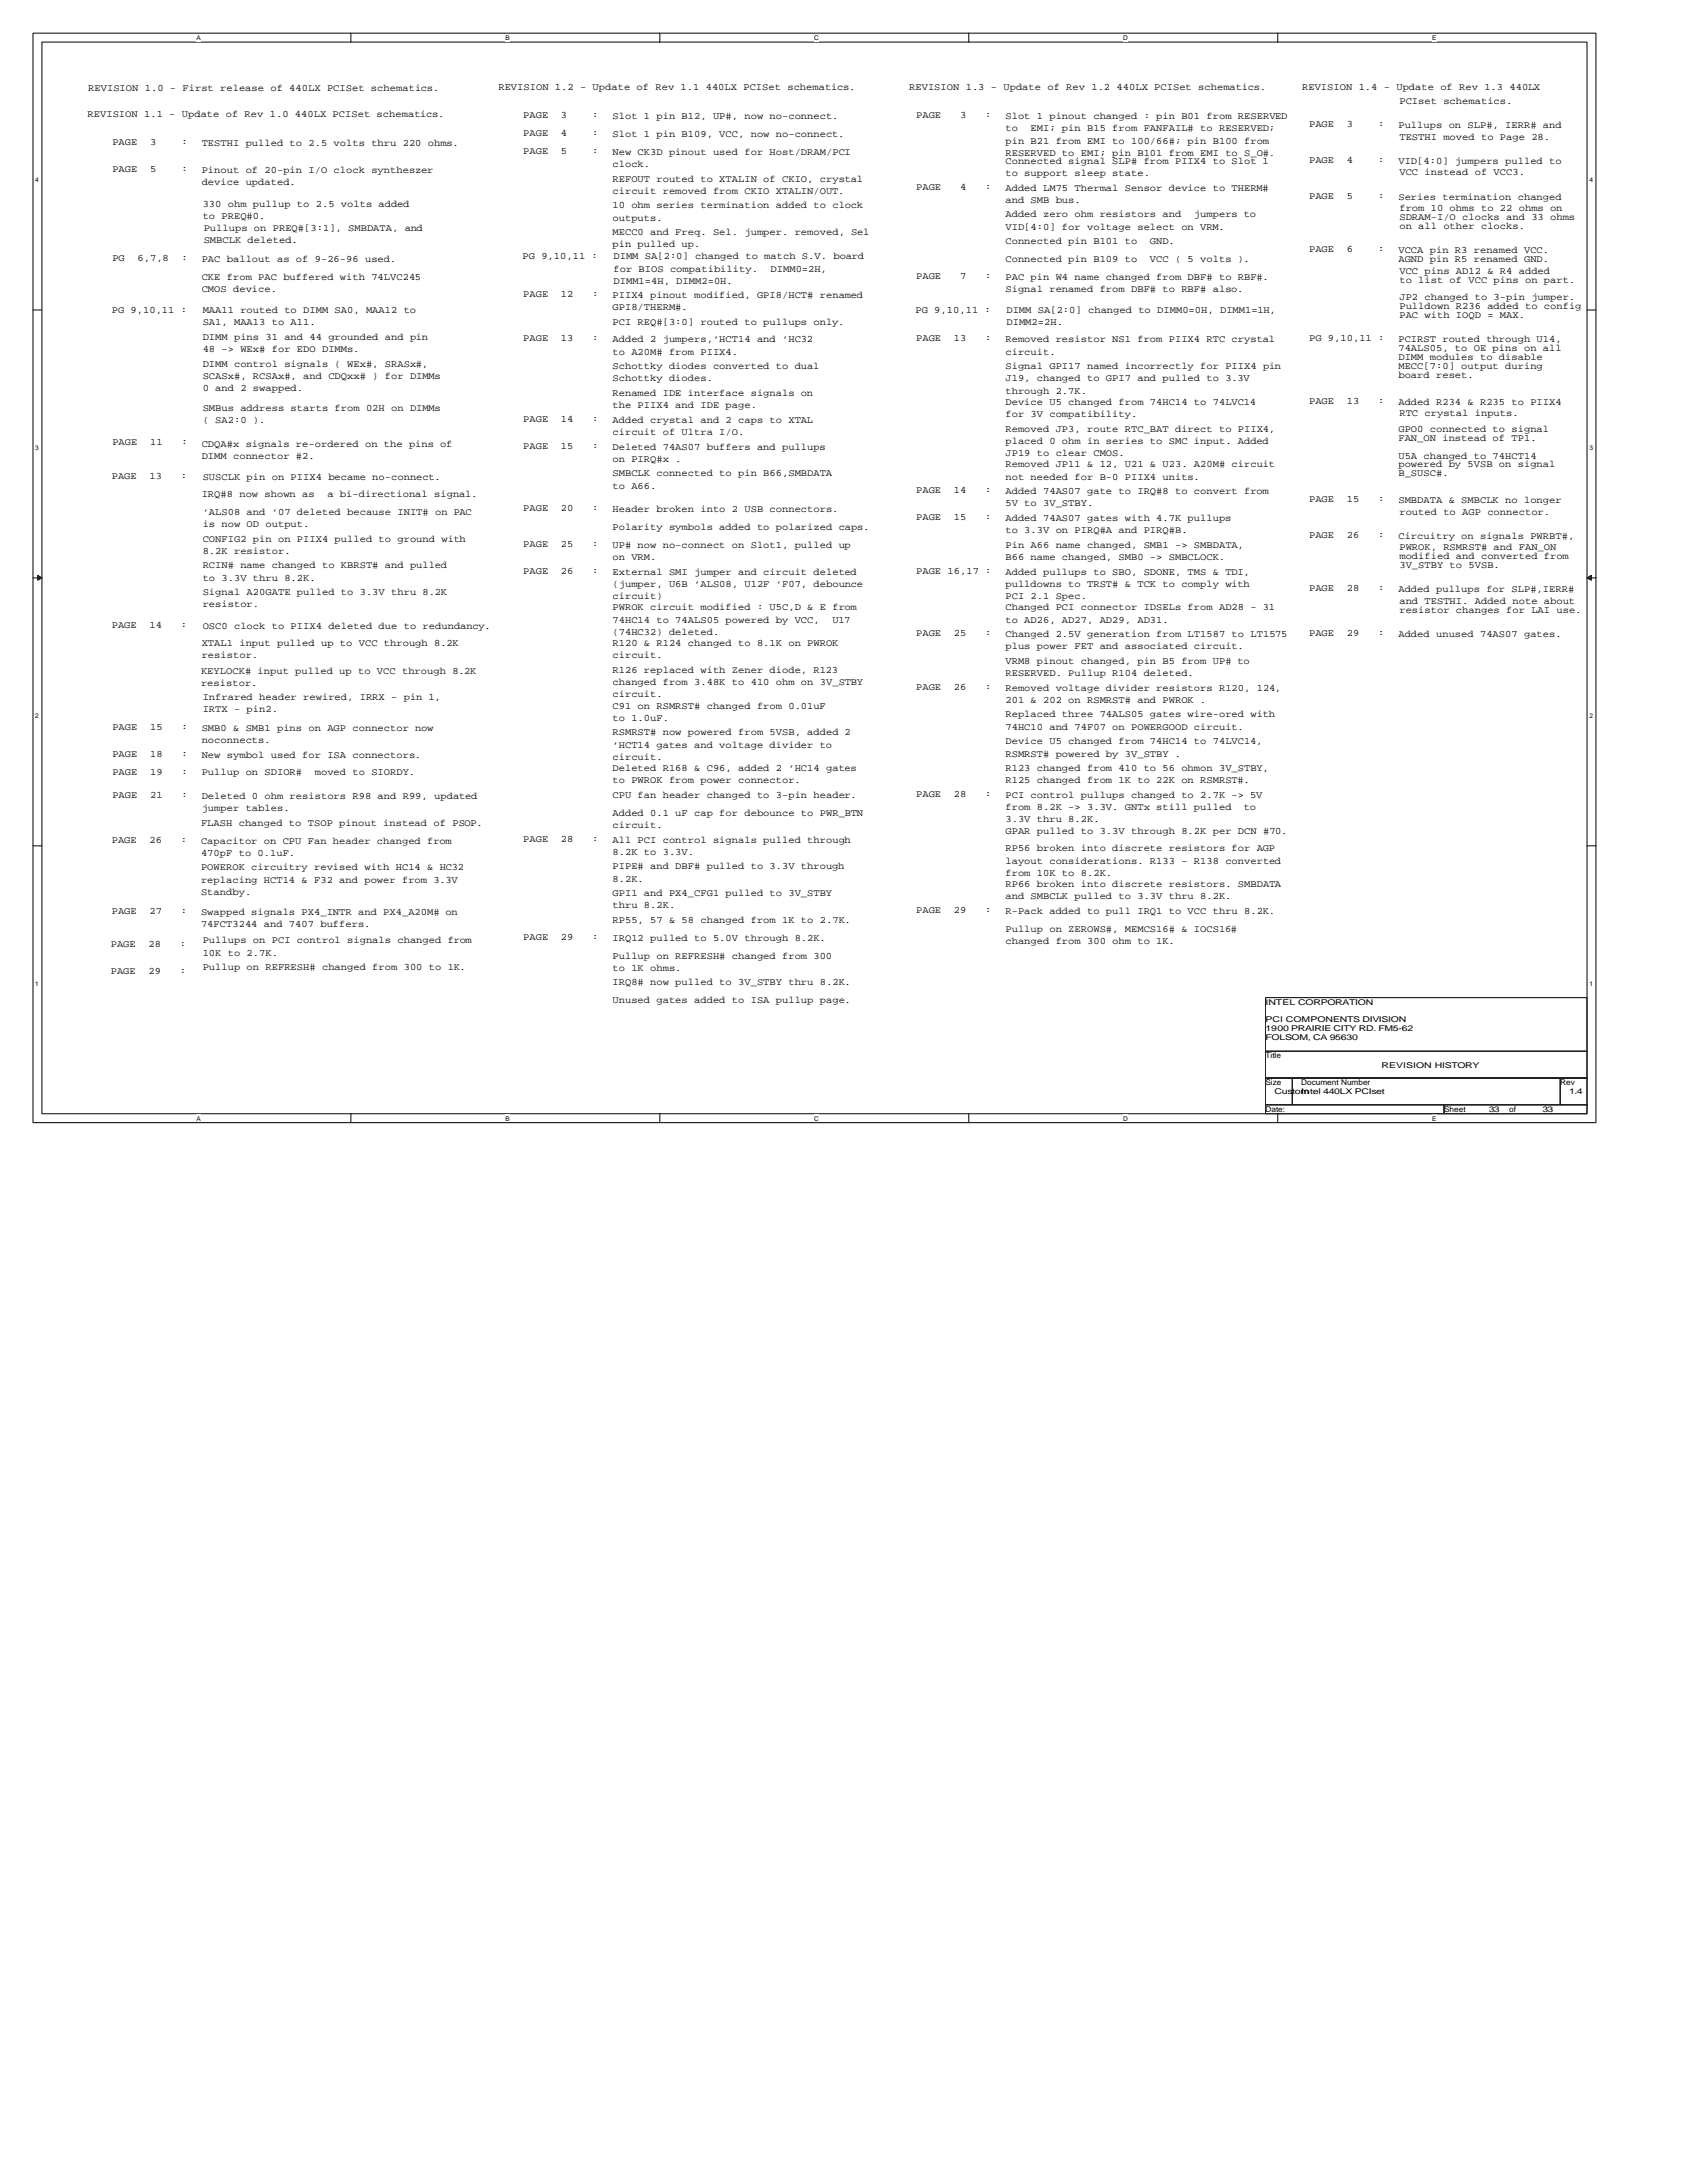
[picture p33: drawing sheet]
<svg xmlns="http://www.w3.org/2000/svg" width="216mm" height="279mm" viewBox="0 0 216 279" stroke-linecap="round" stroke-linejoin="round" font-family="sans-serif">
<defs><g id="words">
<g font-size="1.3">
<text x="11.3" y="11.7">REVISION 1.0 - First release of 440LX PCISet schematics.</text>
<text x="63.8" y="11.5">REVISION 1.2 - Update of Rev 1.1 440LX PCISet schematics.</text>
<text x="116.4" y="11.5">REVISION 1.3 - Update of Rev 1.2 440LX PCISet schematics.</text>
<text x="166.6" y="11.5">REVISION 1.4 - Update of Rev 1.3 440LX</text>
<text x="11.2" y="14.9">REVISION 1.1 - Update of Rev 1.0 440LX PCISet schematics.</text>
<text x="67" y="15.1">PAGE</text>
<text x="67" y="17.4">PAGE</text>
<text x="71.8" y="15.1">3</text>
<text x="71.8" y="17.4">4</text>
<text x="75.8" y="15.1">:</text>
<text x="75.8" y="17.4">:</text>
<text x="78.4" y="15.2">Slot 1 pin B12, UP#, now no-connect.</text>
<text x="78.4" y="17.5">Slot 1 pin B109, VCC, now no-connect.</text>
<text x="117.2" y="15.1">PAGE</text>
<text x="122.9" y="15.1">3</text>
<text x="126.1" y="15.1">:</text>
<text x="128.7" y="15.2">Slot 1 pinout changed : pin B01 from RESERVED</text>
<text x="128.7" y="16.8">to</text>
<text x="131.9" y="16.8">EMI; pin B15 from FANFAIL# to RESERVED;</text>
<text x="167.5" y="16.3">PAGE</text>
<text x="172.4" y="16.3">3</text>
<text x="176.4" y="16.3">:</text>
<text x="179" y="16.4">Pullups on SLP#, IERR# and</text>
<text x="179.1" y="13.3">PCIset schematics.</text>
<text x="179.1" y="17.9">TESTHI moved to Page 28.</text>
<text x="14.4" y="22">PAGE</text>
<text x="14.4" y="18.6">PAGE</text>
<text x="19.2" y="22">5</text>
<text x="19.2" y="18.6">3</text>
<text x="23.2" y="22">:</text>
<text x="23.2" y="18.6">:</text>
<text x="25.8" y="22.1">Pinout of 20-pin I/O clock syntheszer</text>
<text x="25.8" y="23.7">device updated.</text>
<text x="25.8" y="18.7">TESTHI pulled to 2.5 volts thru 220 ohms.</text>
<text x="67" y="19.7">PAGE</text>
<text x="71.8" y="19.7">5</text>
<text x="75.8" y="19.7">:</text>
<text x="78.4" y="19.8">New CK3D pinout used for Host/DRAM/PCI</text>
<text x="78.4" y="21.4">clock.</text>
<text x="78.4" y="23.3">REFOUT routed to XTALIN of CKIO, crystal</text>
<text x="128.7" y="18.4">pin B21 from EMI to 100/66#; pin B100 from</text>
<text x="128.7" y="19.9">RESERVED to EMI; pin B101 from EMI to S_O#.</text>
<text x="128.7" y="21">Connected signal SLP# from PIIX4 to Slot 1</text>
<text x="128.7" y="22.5">to support sleep state.</text>
<text x="167.5" y="20.8">PAGE</text>
<text x="172.4" y="20.8">4</text>
<text x="176.4" y="20.8">:</text>
<text x="179" y="21">VID[4:0] jumpers pulled to</text>
<text x="179.1" y="22.4">VCC instead of VCC3.</text>
<text x="25.9" y="26.5">330 ohm pullup to 2.5 volts added</text>
<text x="25.9" y="28">to PREQ#0.</text>
<text x="26.1" y="29.5">Pullups on PREQ#[3:1], SMBDATA, and</text>
<text x="78.4" y="24.8">circuit removed from CKIO XTALIN/OUT.</text>
<text x="78.4" y="26.7">10 ohm series termination added to clock</text>
<text x="78.4" y="28.2">outputs.</text>
<text x="117.2" y="24.3">PAGE</text>
<text x="122.9" y="24.3">4</text>
<text x="126.1" y="24.3">:</text>
<text x="128.7" y="24.4">Added LM75 Thermal Sensor device to THERM#</text>
<text x="128.7" y="26">and SMB bus.</text>
<text x="128.7" y="27.8">Added zero ohm resistors and</text>
<text x="128.7" y="29.4">VID[4:0] for voltage select on VRM.</text>
<text x="152.8" y="27.8">jumpers to</text>
<text x="167.5" y="25.4">PAGE</text>
<text x="172.4" y="25.4">5</text>
<text x="176.4" y="25.4">:</text>
<text x="179" y="25.5">Series termination changed</text>
<text x="179.1" y="27">from 10 ohms to 22 ohms on</text>
<text x="179.1" y="28.2">SDRAM-I/O clocks and 33 ohms</text>
<text x="179.1" y="29.3">on all other clocks.</text>
<text x="14.4" y="33.4">PG</text>
<text x="17.6" y="33.4">6,7,8</text>
<text x="23.2" y="33.4">:</text>
<text x="25.8" y="33.5">PAC ballout as of 9-26-96 used.</text>
<text x="25.8" y="35.8">CKE from PAC buffered with 74LVC245</text>
<text x="26.1" y="31.1">SMBCLK deleted.</text>
<text x="66.9" y="33.2">PG 9,10,11 :</text>
<text x="78.4" y="30.1">MECC0 and Freq. Sel. jumper. removed, Sel</text>
<text x="78.4" y="31.7">pin pulled up.</text>
<text x="78.5" y="33.2">DIMM SA[2:0] changed to match S.V. board</text>
<text x="78.5" y="34.8">for BIOS compatibility.</text>
<text x="98.6" y="34.8">DIMM0=2H,</text>
<text x="117.2" y="35.7">PAGE</text>
<text x="122.9" y="35.7">7</text>
<text x="126.1" y="35.7">:</text>
<text x="128.7" y="31.3">Connected pin B101 to</text>
<text x="128.7" y="33.5">Connected pin B109 to</text>
<text x="128.7" y="35.8">PAC pin W4 name changed from DBF# to RBF#.</text>
<text x="147.2" y="31.3">GND.</text>
<text x="147.2" y="33.5">VCC ( 5 volts ).</text>
<text x="167.5" y="32.3">PAGE</text>
<text x="172.4" y="32.3">6</text>
<text x="176.4" y="32.3">:</text>
<text x="179" y="32.4">VCCA pin R3 renamed VCC.</text>
<text x="179" y="33.5">AGND pin R5 renamed GND.</text>
<text x="179.1" y="35">VCC pins AD12 &amp; R4 added</text>
<text x="14.3" y="40.1">PG 9,10,11 :</text>
<text x="25.8" y="37.4">CMOS device.</text>
<text x="25.9" y="40.1">MAA11 routed to DIMM SA0, MAA12 to</text>
<text x="25.9" y="41.6">SA1, MAA13 to A11.</text>
<text x="67" y="38">PAGE</text>
<text x="71.8" y="38">12</text>
<text x="75.8" y="38">:</text>
<text x="78.4" y="38.1">PIIX4 pinout modified, GPI8/HCT# renamed</text>
<text x="78.4" y="39.7">GPI8/THERM#.</text>
<text x="78.4" y="41.5">PCI REQ#[3:0] routed to pullups only.</text>
<text x="78.5" y="36.3">DIMM1=4H, DIMM2=0H.</text>
<text x="117.2" y="40.1">PG 9,10,11 :</text>
<text x="128.7" y="37.4">Signal renamed from DBF# to RBF# also.</text>
<text x="128.8" y="40.1">DIMM SA[2:0] changed to DIMM0=0H, DIMM1=1H,</text>
<text x="128.8" y="41.6">DIMM2=2H.</text>
<text x="179.1" y="36.2">to list of VCC pins on part.</text>
<text x="179.1" y="38.4">JP2 changed to 3-pin jumper.</text>
<text x="179.1" y="39.6">Pulldown R236 added to config</text>
<text x="179.1" y="40.7">PAC with IOQD = MAX.</text>
<text x="25.9" y="46.9">DIMM control signals ( WEx#, SRASx#,</text>
<text x="25.9" y="43.5">DIMM pins 31 and 44 grounded and pin</text>
<text x="25.9" y="45.1">48 -&gt; WEx# for EDO DIMMs.</text>
<text x="67" y="43.7">PAGE</text>
<text x="71.8" y="43.7">13</text>
<text x="75.8" y="43.7">:</text>
<text x="78.4" y="43.8">Added 2 jumpers,’HCT14 and ’HC32</text>
<text x="78.4" y="45.4">to A20M# from PIIX4.</text>
<text x="78.4" y="47.3">Schottky diodes converted to dual</text>
<text x="117.2" y="43.7">PAGE</text>
<text x="122.1" y="43.7">13</text>
<text x="126.1" y="43.7">:</text>
<text x="128.7" y="43.8">Removed resistor NS1 from PIIX4 RTC crystal</text>
<text x="128.7" y="45.4">circuit.</text>
<text x="128.7" y="47.3">Signal GPI17 named incorrectly for PIIX4 pin</text>
<text x="167.5" y="43.7">PG 9,10,11 :</text>
<text x="179" y="43.8">PCIRST routed through U14,</text>
<text x="179" y="45">74ALS05, to OE pins on all</text>
<text x="179" y="46.1">DIMM modules to disable</text>
<text x="179" y="47.3">MECC[7:0] output during</text>
<text x="25.9" y="48.5">SCASx#, RCSAx#, and CDQxx# ) for DIMMs</text>
<text x="25.9" y="50">0 and 2 swapped.</text>
<text x="25.9" y="52.6">SMBus address starts from 02H on DIMMs</text>
<text x="67" y="54">PAGE</text>
<text x="71.8" y="54">14</text>
<text x="75.8" y="54">:</text>
<text x="78.4" y="50.7">Renamed IDE interface signals on</text>
<text x="78.4" y="52.2">the PIIX4 and IDE page.</text>
<text x="78.4" y="48.8">Schottky diodes.</text>
<text x="128.7" y="48.8">J19, changed to GPI7 and pulled to 3.3V</text>
<text x="128.7" y="50.4">through 2.7K.</text>
<text x="128.7" y="51.8">Device U5 changed from 74HC14 to 74LVC14</text>
<text x="128.7" y="53.4">for 3V compatibility.</text>
<text x="167.5" y="51.7">PAGE</text>
<text x="172.4" y="51.7">13</text>
<text x="176.4" y="51.7">:</text>
<text x="179" y="51.8">Added R234 &amp; R235 to PIIX4</text>
<text x="179" y="48.4">board reset.</text>
<text x="179.1" y="53.3">RTC crystal inputs.</text>
<text x="14.4" y="56.9">PAGE</text>
<text x="19.2" y="56.9">11</text>
<text x="23.2" y="56.9">:</text>
<text x="25.8" y="57.2">CDQA#x signals re-ordered on the pins of</text>
<text x="25.8" y="58.8">DIMM connector #2.</text>
<text x="25.9" y="54.2">( SA2:0 ).</text>
<text x="67" y="57.4">PAGE</text>
<text x="71.8" y="57.4">15</text>
<text x="75.8" y="57.4">:</text>
<text x="78.4" y="54.1">Added crystal and 2 caps to XTAL</text>
<text x="78.4" y="55.7">circuit of Ultra I/O.</text>
<text x="78.4" y="57.5">Deleted 74AS07 buffers and pullups</text>
<text x="78.4" y="59.1">on PIRQ#x .</text>
<text x="128.7" y="55.3">Removed JP3, route RTC_BAT direct to PIIX4,</text>
<text x="128.7" y="56.8">placed 0 ohm in series to SMC input. Added</text>
<text x="128.7" y="58.4">JP19 to clear CMOS.</text>
<text x="128.7" y="59.8">Removed JP11 &amp; 12, U21 &amp; U23. A20M# circuit</text>
<text x="179" y="55.3">GPO0 connected to signal</text>
<text x="179" y="56.4">FAN_ON instead of TP1.</text>
<text x="179" y="58.7">U5A changed to 74HCT14</text>
<text x="179" y="59.8">powered by 5VSB on signal</text>
<text x="14.3" y="61.3">PAGE</text>
<text x="19.1" y="61.3">13</text>
<text x="23.1" y="61.3">:</text>
<text x="25.8" y="63.6">IRQ#8 now shown as</text>
<text x="25.9" y="65.9">’ALS08 and ’07 deleted because INIT# on PAC</text>
<text x="25.9" y="61.4">SUSCLK pin on PIIX4 became no-connect.</text>
<text x="41.9" y="63.6">a bi-directional signal.</text>
<text x="67" y="65.4">PAGE</text>
<text x="71.8" y="65.4">20</text>
<text x="75.8" y="65.4">:</text>
<text x="78.4" y="61">SMBCLK connected to pin B66,SMBDATA</text>
<text x="78.4" y="62.5">to A66.</text>
<text x="78.4" y="65.5">Header broken into 2 USB connectors.</text>
<text x="117.2" y="63.1">PAGE</text>
<text x="122.1" y="63.1">14</text>
<text x="126.1" y="63.1">:</text>
<text x="128.7" y="63.3">Added 74AS07 gate to IRQ#8 to convert from</text>
<text x="128.7" y="64.8">5V to 3V_STBY.</text>
<text x="128.7" y="61.4">not needed for B-0 PIIX4 units.</text>
<text x="167.5" y="64.3">PAGE</text>
<text x="172.4" y="64.3">15</text>
<text x="176.4" y="64.3">:</text>
<text x="179" y="64.4">SMBDATA &amp; SMBCLK no longer</text>
<text x="179" y="61">B_SUSC#.</text>
<text x="179.1" y="65.9">routed to AGP connector.</text>
<text x="25.9" y="67.4">is now OD output.</text>
<text x="25.9" y="69.3">CONFIG2 pin on PIIX4 pulled to ground with</text>
<text x="25.9" y="70.9">8.2K resistor.</text>
<text x="67" y="70">PAGE</text>
<text x="71.8" y="70">25</text>
<text x="75.8" y="70">:</text>
<text x="78.4" y="67.8">Polarity symbols added to polarized caps.</text>
<text x="78.4" y="70.1">UP# now no-connect on Slot1, pulled up</text>
<text x="78.4" y="71.7">on VRM.</text>
<text x="117.2" y="66.6">PAGE</text>
<text x="122.1" y="66.6">15</text>
<text x="126.1" y="66.6">:</text>
<text x="128.7" y="66.7">Added 74AS07 gates with 4.7K pullups</text>
<text x="128.7" y="68.3">to 3.3V on PIRQ#A and PIRQ#B.</text>
<text x="128.7" y="70.1">Pin A66 name changed, SMB1 -&gt; SMBDATA,</text>
<text x="128.7" y="71.7">B66 name changed, SMB0 -&gt; SMBCLOCK.</text>
<text x="167.5" y="68.8">PAGE</text>
<text x="172.4" y="68.8">26</text>
<text x="176.4" y="68.8">:</text>
<text x="179" y="69">Circuitry on signals PWRBT#,</text>
<text x="179.1" y="70.5">PWROK, RSMRST# and FAN_ON</text>
<text x="179.1" y="71.6">modified and converted from</text>
<text x="25.9" y="72.7">RCIN# name changed to KBRST# and pulled</text>
<text x="25.9" y="74.3">to 3.3V thru 8.2K.</text>
<text x="25.9" y="76.2">Signal A20GATE pulled to 3.3V thru 8.2K</text>
<text x="25.9" y="77.7">resistor.</text>
<text x="67" y="73.4">PAGE</text>
<text x="71.8" y="73.4">26</text>
<text x="75.8" y="73.4">:</text>
<text x="78.4" y="73.5">External SMI jumper and circuit deleted</text>
<text x="78.4" y="75.1">(jumper, U6B ’ALS08, U12F ’F07, debounce</text>
<text x="78.4" y="76.7">circuit)</text>
<text x="117.2" y="73.4">PAGE 16,17 :</text>
<text x="128.7" y="73.5">Added pullups to SBO, SDONE, TMS &amp; TDI,</text>
<text x="128.7" y="75.1">pulldowns to TRST# &amp; TCK to comply with</text>
<text x="128.7" y="76.7">PCI 2.1 Spec.</text>
<text x="167.5" y="75.7">PAGE</text>
<text x="172.4" y="75.7">28</text>
<text x="176.4" y="75.7">:</text>
<text x="179" y="75.8">Added pullups for SLP#,IERR#</text>
<text x="179.1" y="77.3">and TESTHI. Added note about</text>
<text x="179.1" y="72.7">3V_STBY to 5VSB.</text>
<text x="14.3" y="80.4">PAGE</text>
<text x="19.1" y="80.4">14</text>
<text x="23.1" y="80.4">:</text>
<text x="25.8" y="82.7">XTAL1 input pulled up to VCC through 8.2K</text>
<text x="25.9" y="80.5">OSC0 clock to PIIX4 deleted due to redundancy.</text>
<text x="78.4" y="78.1">PWROK circuit modified : U5C,D &amp; E from</text>
<text x="78.4" y="79.7">74HC14 to 74ALS05 powered by VCC,</text>
<text x="78.4" y="81.2">(74HC32) deleted.</text>
<text x="78.4" y="82.7">R120 &amp; R124 changed to 8.1K on PWROK</text>
<text x="106.5" y="79.7">U17</text>
<text x="117.2" y="81.4">PAGE</text>
<text x="122.1" y="81.4">25</text>
<text x="126.1" y="81.4">:</text>
<text x="128.7" y="81.5">Changed 2.5V generation from LT1587 to LT1575</text>
<text x="128.7" y="83.1">plus power FET and associated circuit.</text>
<text x="128.7" y="78.1">Changed PCI connector IDSELs from AD28 - 31</text>
<text x="128.7" y="79.7">to AD26, AD27, AD29, AD31.</text>
<text x="167.5" y="81.4">PAGE</text>
<text x="172.4" y="81.4">29</text>
<text x="176.4" y="81.4">:</text>
<text x="179" y="81.5">Added unused 74AS07 gates.</text>
<text x="179.1" y="78.5">resistor changes for LAI use.</text>
<text x="25.7" y="86.2">KEYLOCK# input pulled up to VCC through 8.2K</text>
<text x="25.7" y="87.8">resistor.</text>
<text x="25.8" y="84.3">resistor.</text>
<text x="25.9" y="89.5">Infrared header rewired, IRRX - pin 1,</text>
<text x="78.4" y="86.1">R126 replaced with Zener diode, R123</text>
<text x="78.4" y="87.7">changed from 3.48K to 410 ohm on 3V_STBY</text>
<text x="78.4" y="89.2">circuit.</text>
<text x="78.4" y="84.3">circuit.</text>
<text x="117.2" y="88.3">PAGE</text>
<text x="122.1" y="88.3">26</text>
<text x="126.1" y="88.3">:</text>
<text x="128.7" y="88.4">Removed voltage divider resistors R120, 124,</text>
<text x="128.7" y="90">201 &amp; 202 on RSMRST# and PWROK .</text>
<text x="128.7" y="85">VRM8 pinout changed, pin B5 from UP# to</text>
<text x="128.7" y="86.5">RESERVED. Pullup R104 deleted.</text>
<text x="14.4" y="93.4">PAGE</text>
<text x="19.2" y="93.4">15</text>
<text x="23.2" y="93.4">:</text>
<text x="25.8" y="93.5">SMB0 &amp; SMB1 pins on AGP connector now</text>
<text x="25.8" y="95.1">noconnects.</text>
<text x="25.9" y="91.1">IRTX - pin2.</text>
<text x="78.4" y="94.1">RSMRST# now powered from 5VSB, added 2</text>
<text x="78.4" y="95.7">’HCT14 gates and voltage divider to</text>
<text x="78.4" y="90.7">C91 on RSMRST# changed from 0.01uF</text>
<text x="78.4" y="92.3">to 1.0uF.</text>
<text x="128.7" y="95.3">Device U5 changed from 74HC14 to 74LVC14,</text>
<text x="128.7" y="91.8">Replaced three 74ALS05 gates wire-ored with</text>
<text x="128.7" y="93.4">74HC10 and 74F07 on POWERGOOD circuit.</text>
<text x="14.4" y="96.9">PAGE</text>
<text x="14.4" y="99.2">PAGE</text>
<text x="19.2" y="96.9">18</text>
<text x="19.2" y="99.2">19</text>
<text x="23.2" y="96.9">:</text>
<text x="23.2" y="99.2">:</text>
<text x="25.8" y="97">New symbol used for ISA connectors.</text>
<text x="25.8" y="99.2">Pullup on SDIOR#</text>
<text x="40.3" y="99.2">moved to SIORDY.</text>
<text x="78.4" y="97.2">circuit.</text>
<text x="78.4" y="98.7">Deleted R168 &amp; C96, added 2 ’HC14 gates</text>
<text x="78.4" y="100.3">to PWROK from power connector.</text>
<text x="117.2" y="102">PAGE</text>
<text x="122.1" y="102">28</text>
<text x="126.1" y="102">:</text>
<text x="128.7" y="96.8">RSMRST# powered by 3V_STBY .</text>
<text x="128.7" y="98.7">R123 changed from 410 to 56 ohmon 3V_STBY,</text>
<text x="128.7" y="100.3">R125 changed from 1K to 22K on RSMRST#.</text>
<text x="14.3" y="107.8">PAGE</text>
<text x="14.4" y="102.1">PAGE</text>
<text x="19.1" y="107.8">26</text>
<text x="19.2" y="102.1">21</text>
<text x="23.1" y="107.8">:</text>
<text x="23.2" y="102.1">:</text>
<text x="25.7" y="105.7">FLASH changed to TSOP pinout instead of PSOP.</text>
<text x="25.7" y="108">Capacitor on CPU Fan header changed from</text>
<text x="25.8" y="102.2">Deleted 0 ohm resistors R98 and R99, updated</text>
<text x="25.8" y="103.8">jumper tables.</text>
<text x="67" y="107.7">PAGE</text>
<text x="71.8" y="107.7">28</text>
<text x="75.8" y="107.7">:</text>
<text x="78.4" y="107.8">All PCI control signals pulled through</text>
<text x="78.4" y="102.1">CPU fan header changed to 3-pin header.</text>
<text x="78.4" y="104.4">Added 0.1 uF cap for debounce to PWR_BTN</text>
<text x="78.4" y="106">circuit.</text>
<text x="128.7" y="102.1">PCI control pullups changed to 2.7K -&gt; 5V</text>
<text x="128.7" y="103.7">from 8.2K -&gt; 3.3V. GNTx still pulled</text>
<text x="128.7" y="105.3">3.3V thru 8.2K.</text>
<text x="128.7" y="106.7">GPAR pulled to 3.3V through 8.2K per DCN #70.</text>
<text x="159.2" y="103.7">to</text>
<text x="25.7" y="111.4">POWEROK circuitry revised with HC14 &amp; HC32</text>
<text x="25.7" y="113">replacing HCT14 &amp; F32 and power from 3.3V</text>
<text x="25.7" y="109.5">470pF to 0.1uF.</text>
<text x="78.4" y="109.4">8.2K to 3.3V.</text>
<text x="78.4" y="111.3">PIPE# and DBF# pulled to 3.3V through</text>
<text x="78.4" y="112.8">8.2K.</text>
<text x="128.7" y="109">RP56 broken into discrete resistors for AGP</text>
<text x="128.7" y="110.5">layout considerations. R133 - R138 converted</text>
<text x="128.7" y="112.1">from 10K to 8.2K.</text>
<text x="128.7" y="113.5">RP66 broken into discrete resistors. SMBDATA</text>
<text x="14.3" y="117">PAGE</text>
<text x="19.1" y="117">27</text>
<text x="23.1" y="117">:</text>
<text x="25.7" y="114.5">Standby.</text>
<text x="25.7" y="117.1">Swapped signals PX4_INTR and PX4_A20M# on</text>
<text x="25.7" y="118.7">74FCT3244 and 7407 buffers.</text>
<text x="78.4" y="114.7">GPI1 and PX4_CFG1 pulled to 3V_STBY</text>
<text x="78.4" y="116.3">thru 8.2K.</text>
<text x="78.4" y="118.1">RP55, 57 &amp; 58 changed from 1K to 2.7K.</text>
<text x="117.2" y="116.8">PAGE</text>
<text x="122.1" y="116.8">29</text>
<text x="126.1" y="116.8">:</text>
<text x="128.7" y="117">R-Pack added to pull IRQ1 to VCC thru 8.2K.</text>
<text x="128.7" y="119.3">Pullup on ZEROWS#, MEMCS16# &amp; IOCS16#</text>
<text x="128.7" y="115.1">and SMBCLK pulled to 3.3V thru 8.2K.</text>
<text x="14.2" y="124.6">PAGE</text>
<text x="14.2" y="121.2">PAGE</text>
<text x="19" y="124.6">29</text>
<text x="19" y="121.2">28</text>
<text x="23" y="124.6">:</text>
<text x="23" y="121.2">:</text>
<text x="25.9" y="120.7">Pullups on PCI control signals changed from</text>
<text x="25.9" y="122.3">10K to 2.7K.</text>
<text x="25.9" y="124.2">Pullup on REFRESH# changed from 300 to 1K.</text>
<text x="67" y="120.3">PAGE</text>
<text x="71.8" y="120.3">29</text>
<text x="75.8" y="120.3">:</text>
<text x="78.4" y="120.4">IRQ12 pulled to 5.0V through 8.2K.</text>
<text x="78.4" y="122.7">Pullup on REFRESH# changed from 300</text>
<text x="78.4" y="124.3">to 1K ohms.</text>
<text x="128.7" y="120.8">changed from 300 ohm to 1K.</text>
<text x="78.4" y="128.4">Unused gates added to ISA pullup page.</text>
<text x="78.4" y="126.1">IRQ8# now pulled to 3V_STBY thru 8.2K.</text>
</g>
<g font-size="1">
<text x="162" y="128.6">INTEL CORPORATION</text>
<text x="162" y="130.9">PCI COMPONENTS DIVISION</text>
<text x="162" y="132">1900 PRAIRIE CITY RD. FM5-62</text>
<text x="162" y="133.1">FOLSOM, CA 95630</text>
<text x="162" y="135.4">Title</text>
<text x="176.8" y="136.7">REVISION HISTORY</text>
<text x="162" y="138.9">Size</text>
<text x="162" y="142.3">Date:</text>
<text x="163.1" y="140">Custom</text>
<text x="166.5" y="138.9">Document Number</text>
<text x="166.5" y="140">Intel 440LX PCIset</text>
<text x="184.8" y="142.3">Sheet</text>
<text x="190.5" y="142.3">33</text>
<text x="193.1" y="142.3">of</text>
<text x="197.4" y="142.3">33</text>
<text x="199.7" y="138.9">Rev</text>
<text x="200.8" y="140">1.4</text>
</g>
<g font-size=".8">
<text x="25.1" y="5.1">A</text>
<text x="64.7" y="5.1">B</text>
<text x="104.2" y="5.1">C</text>
<text x="143.8" y="5.1">D</text>
<text x="183.3" y="5.1">E</text>
<text x="4.5" y="23.3">4</text>
<text x="203.4" y="23.3">4</text>
<text x="4.5" y="57.6">3</text>
<text x="203.4" y="57.6">3</text>
<text x="4.5" y="91.9">2</text>
<text x="203.4" y="91.9">2</text>
<text x="4.5" y="126.2">1</text>
<text x="203.4" y="126.2">1</text>
<text x="25.1" y="143.4">A</text>
<text x="64.7" y="143.4">B</text>
<text x="104.2" y="143.4">C</text>
<text x="143.8" y="143.4">D</text>
<text x="183.3" y="143.4">E</text>
</g>
</g></defs>
<path d="M4.2 4.2h200v139.5h-200zM5.4 5.4h197.7v137.1h-197.7z" fill="none" stroke="#000" stroke-width=".13"/>
<g fill="#fff">
<path d="M25.1 4.4h.6v.9h-.6z"/>
<path d="M25.1 142.7h.6v.9h-.6z"/>
</g>
<path d="M44.9 4.2v1.2M44.9 142.5v1.2" fill="none" stroke="#000" stroke-width=".13"/>
<g fill="#fff">
<path d="M64.7 4.4h.5v.9h-.5z"/>
<path d="M64.7 142.7h.5v.9h-.5z"/>
</g>
<path d="M84.4 4.2v1.2M84.4 142.5v1.2" fill="none" stroke="#000" stroke-width=".13"/>
<g fill="#fff">
<path d="M104.2 4.4h.6v.9h-.6z"/>
<path d="M104.2 142.7h.6v.9h-.6z"/>
</g>
<path d="M124 4.2v1.2M124 142.5v1.2" fill="none" stroke="#000" stroke-width=".13"/>
<g fill="#fff">
<path d="M143.8 4.4h.5v.9h-.5z"/>
<path d="M143.8 142.7h.5v.9h-.5z"/>
</g>
<path d="M163.5 4.2v1.2M163.5 142.5v1.2" fill="none" stroke="#000" stroke-width=".13"/>
<g fill="#fff">
<path d="M183.3 4.4h.5v.9h-.5z"/>
<path d="M183.3 142.7h.5v.9h-.5z"/>
<path d="M4.5 22.5h.5v1h-.5z"/>
<path d="M203.4 22.5h.5v1h-.5z"/>
<path d="M4.5 56.8h.5v1h-.5z"/>
<path d="M203.4 56.8h.5v1h-.5z"/>
</g>
<path d="M4.2 39.7h1.2M203.1 39.7h1.1" fill="none" stroke="#000" stroke-width=".13"/>
<g fill="#fff">
<path d="M4.5 91.1h.5v.9h-.5z"/>
<path d="M203.4 91.1h.5v.9h-.5z"/>
</g>
<path d="M4.2 74h1.2M203.1 74h1.1" fill="none" stroke="#000" stroke-width=".13"/>
<path d="M4.8 73.6l.6 .4-.6 .3zM203.1 74l.6-.4v.7z" fill="#000" stroke="#000" stroke-width=".13"/>
<g fill="#fff">
<path d="M4.5 125.4h.5v.9h-.5z"/>
<path d="M203.4 125.4h.5v.9h-.5z"/>
</g>
<path d="M4.2 108.3h1.2M203.1 108.3h1.1M162 127.7h41.1v6.8h-41.1zM162 134.5h41.1v3.5h-41.1zM162 138h3.4v3.4h-3.4zM165.4 138h34.3v3.4h-34.3zM199.7 138h3.4v3.4h-3.4zM162 141.4h22.8v1.1h-22.8zM184.8 141.4h18.3v1.1h-18.3z" fill="none" stroke="#000" stroke-width=".13"/>
<use href="#words"/>
</svg>
